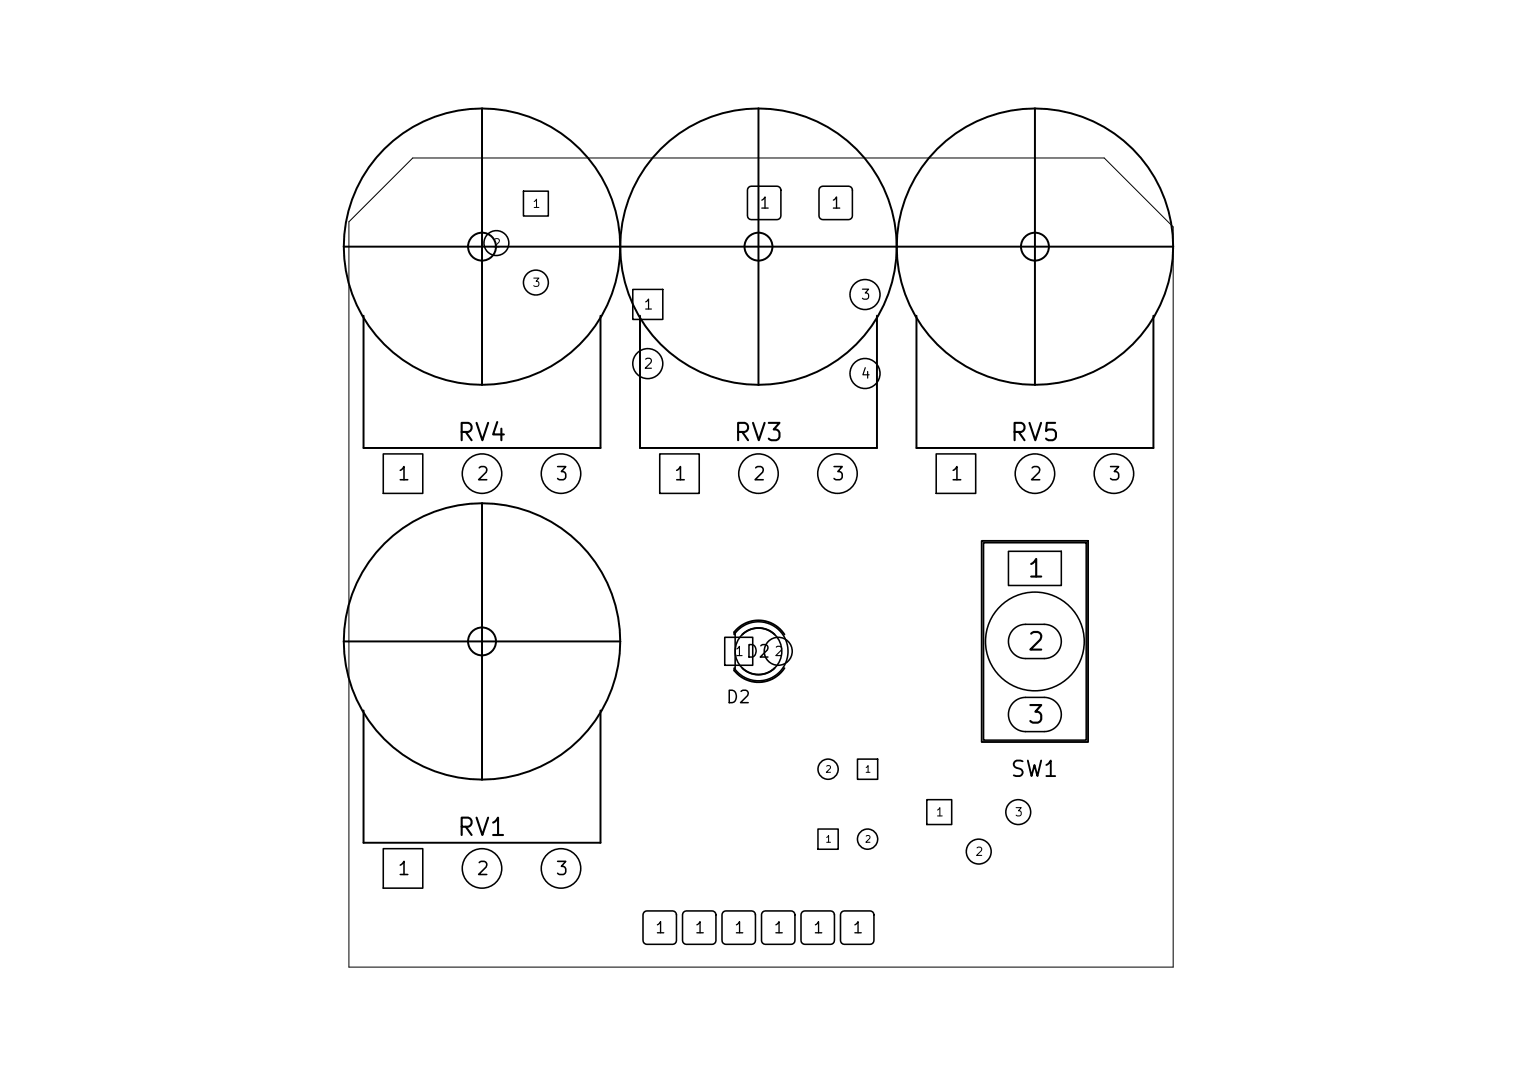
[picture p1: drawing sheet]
<svg xmlns="http://www.w3.org/2000/svg" width="297mm" height="210mm" viewBox="0 0 297 210" stroke-linecap="round" stroke-linejoin="round" font-family="sans-serif">
<defs><g id="words">
<g font-size="3.4">
<text x="89" y="87">RV4</text>
<text x="143" y="87">RV3</text>
<text x="197" y="87">RV5</text>
<text x="200.4" y="113.7">1</text>
<text x="200.4" y="127.9">2</text>
<text x="200.4" y="142.2">3</text>
<text x="89" y="164.1">RV1</text>
</g>
<text font-size="3" x="197.1" y="152.5">SW1</text>
<g font-size="2.6">
<text x="77.4" y="94.5">1</text>
<text x="92.8" y="94.5">2</text>
<text x="108.3" y="94.5">3</text>
<text x="131.4" y="94.5">1</text>
<text x="146.8" y="94.5">2</text>
<text x="162.2" y="94.5">3</text>
<text x="185.4" y="94.5">1</text>
<text x="200.8" y="94.5">2</text>
<text x="216.2" y="94.5">3</text>
<text x="77.4" y="171.6">1</text>
<text x="92.8" y="171.6">2</text>
<text x="108.3" y="171.6">3</text>
</g>
<g font-size="2.4">
<text x="145.4" y="129.1">D2</text>
<text x="141.6" y="138">D2</text>
</g>
<g font-size="2.2">
<text x="148.1" y="41.3">1</text>
<text x="162.1" y="41.3">1</text>
<text x="127.7" y="182.9">1</text>
<text x="135.4" y="182.9">1</text>
<text x="143.2" y="182.9">1</text>
<text x="150.9" y="182.9">1</text>
<text x="158.6" y="182.9">1</text>
<text x="166.3" y="182.9">1</text>
</g>
<g font-size="2">
<text x="167.9" y="59">3</text>
<text x="125.5" y="61">1</text>
<text x="125.5" y="72.5">2</text>
<text x="167.9" y="74.5">4</text>
</g>
<g font-size="1.8">
<text x="143.3" y="128.6">1</text>
<text x="151" y="128.6">2</text>
</g>
<g font-size="1.6">
<text x="103.8" y="41">1</text>
<text x="96.1" y="48.7">2</text>
<text x="103.8" y="56.4">3</text>
<text x="182.6" y="159.9">1</text>
<text x="198" y="159.9">3</text>
<text x="190.3" y="167.6">2</text>
</g>
<g font-size="1.3">
<text x="161" y="151.3">2</text>
<text x="168.7" y="151.3">1</text>
<text x="161" y="164.9">1</text>
<text x="168.7" y="164.9">2</text>
</g>
</g></defs>
<g fill="none" stroke="#000" stroke-width=".3">
<path d="M102.2 37.3h4.9v4.9h-4.9zM146.2 36.6l.5-.2h5a.76 .76 0 0 1 .8 .7v5a.76 .76 0 0 1-.8 .8h-5a.76 .76 0 0 1-.7-.8v-5zM160.1 36.6l.6-.2h5a.76 .76 0 0 1 .7 .7v5a.76 .76 0 0 1-.7 .8h-5a.76 .76 0 0 1-.8-.8v-5zM123.6 56.5h5.8v5.9h-5.8zM74.8 88.7h7.8v7.7h-7.8zM128.8 88.7h7.7v7.7h-7.7zM182.8 88.7h7.7v7.7h-7.7zM192.1 106h20v38.6h-20zM196.9 107.7h10.3v6.7h-10.3zM141.5 124.5h5.5v5.5h-5.5zM143.9 123.3a5.8 5.8 0 0 1 8.4-.1 5.8 5.8 0 0 1-.4 8.4 5.8 5.8 0 0 1-8.3-.8v-7.1zM197.9 122.9a3.3 3.3 0 0 1 2.4-.9h3.6a3.3 3.3 0 0 1 3.3 3.3 3.3 3.3 0 0 1-3.3 3.4h-3.6a3.3 3.3 0 0 1-3.1-2.1 3.3 3.3 0 0 1 .7-3.7z"/>
<path d="M197.9 137.2a3.3 3.3 0 0 1 2.4-1h3.6a3.3 3.3 0 0 1 3.3 3.4 3.3 3.3 0 0 1-3.3 3.3h-3.6a3.3 3.3 0 0 1-3.1-2 3.3 3.3 0 0 1 .7-3.7zM167.4 148.3h4v3.9h-4zM181 156.2h4.8v4.9h-4.8zM74.8 165.8h7.8v7.7h-7.8zM125.8 178.2l.5-.2h5a.76 .76 0 0 1 .8 .7v5a.76 .76 0 0 1-.8 .8h-5a.76 .76 0 0 1-.7-.8v-5zM133.5 178.2l.5-.2h5a.76 .76 0 0 1 .8 .7v5a.76 .76 0 0 1-.8 .8h-5a.76 .76 0 0 1-.7-.8v-5zM141.2 178.2l.5-.2h5.1a.76 .76 0 0 1 .7 .7v5a.76 .76 0 0 1-.7 .8h-5.1a.76 .76 0 0 1-.7-.8v-5zM148.9 178.2l.6-.2h5a.76 .76 0 0 1 .7 .7v5a.76 .76 0 0 1-.7 .8h-5a.76 .76 0 0 1-.8-.8v-5zM156.6 178.2l.6-.2h5a.76 .76 0 0 1 .7 .7v5a.76 .76 0 0 1-.7 .8h-5a.76 .76 0 0 1-.8-.8v-5zM159.7 162h4v3.9h-4zM164.3 178.2l.6-.2h5a.76 .76 0 0 1 .8 .7v5a.76 .76 0 0 1-.8 .8h-5a.76 .76 0 0 1-.8-.8v-5z"/>
<circle cx="96.9" cy="47.5" r="2.43"/>
<circle cx="104.6" cy="55.2" r="2.43"/>
<circle cx="168.9" cy="57.5" r="2.93"/>
<circle cx="126.5" cy="71" r="2.93"/>
<circle cx="168.9" cy="73" r="2.93"/>
<circle cx="94.1" cy="92.5" r="3.9"/>
<circle cx="109.5" cy="92.5" r="3.9"/>
<circle cx="148.1" cy="92.5" r="3.9"/>
<circle cx="163.5" cy="92.5" r="3.9"/>
<circle cx="202.1" cy="92.5" r="3.9"/>
<circle cx="217.5" cy="92.5" r="3.9"/>
<circle cx="148.1" cy="127.2" r="4.6"/>
<circle cx="152" cy="127.2" r="2.73"/>
<circle cx="202.1" cy="125.3" r="9.6"/>
<circle cx="161.7" cy="150.3" r="1.97"/>
<circle cx="198.8" cy="158.6" r="2.43"/>
<circle cx="94.1" cy="169.6" r="3.9"/>
<circle cx="109.5" cy="169.6" r="3.9"/>
<circle cx="169.4" cy="163.9" r="1.97"/>
<circle cx="191.1" cy="166.4" r="2.43"/>
</g>
<path d="M68.1 43.3l12.5-12.4h135l13.5 13.4v144.6h-161z" fill="none" stroke="#000" stroke-width=".2"/>
<g fill="none" stroke="#000" stroke-width=".39">
<path d="M94.1 21.2a27 27 0 0 1 27 27M94.1 21.2a27 27 0 0 0-27 27M94.1 21.2v54M148.1 21.2a27 27 0 0 1 27 27M148.1 21.2a27 27 0 0 0-27 27M148.1 21.2v54M202.1 21.2v54M202.1 21.2a27 27 0 0 1 27 27M202.1 21.2a27 27 0 0 0-27 27M67.1 48.2h162M67.1 48.2a27 27 0 0 0 27 27M121.1 48.2a27 27 0 0 1-27 27"/>
<path d="M121.1 48.2a27 27 0 0 0 27 27M175.1 48.2a27 27 0 0 0 27 27M175.1 48.2a27 27 0 0 1-27 27M229.1 48.2a27 27 0 0 1-27 27M71 61.7v25.8h46.3v-25.8M125 61.7v25.8h46.2v-25.8M179 61.7v25.8h46.2v-25.8M94.1 98.3a27 27 0 0 1 27 27M94.1 98.3a27 27 0 0 0-27 27M94.1 98.3v54M67.1 125.3h54M67.1 125.3a27 27 0 0 0 27 27"/>
<path d="M71 138.8v25.8h46.3v-25.8M121.1 125.3a27 27 0 0 1-27 27"/>
<circle cx="94.1" cy="48.2" r="2.73"/>
<circle cx="148.1" cy="48.2" r="2.73"/>
<circle cx="202.1" cy="48.2" r="2.73"/>
<circle cx="94.1" cy="125.3" r="2.73"/>
</g>
<path d="M191.7 105.7h20.8v39.3h-20.8zM143.4 123.5a6 6 0 0 1 9.8 .5M143.4 130.5v.5a6 6 0 0 0 9.8-.5M143.4 123.5v.5M144.9 124a4.6 4.6 0 0 1 6.4 0M144.9 130.5a4.6 4.6 0 0 0 6.4 0" fill="none" stroke="#000" stroke-width=".36"/>
<use href="#words"/>
</svg>
